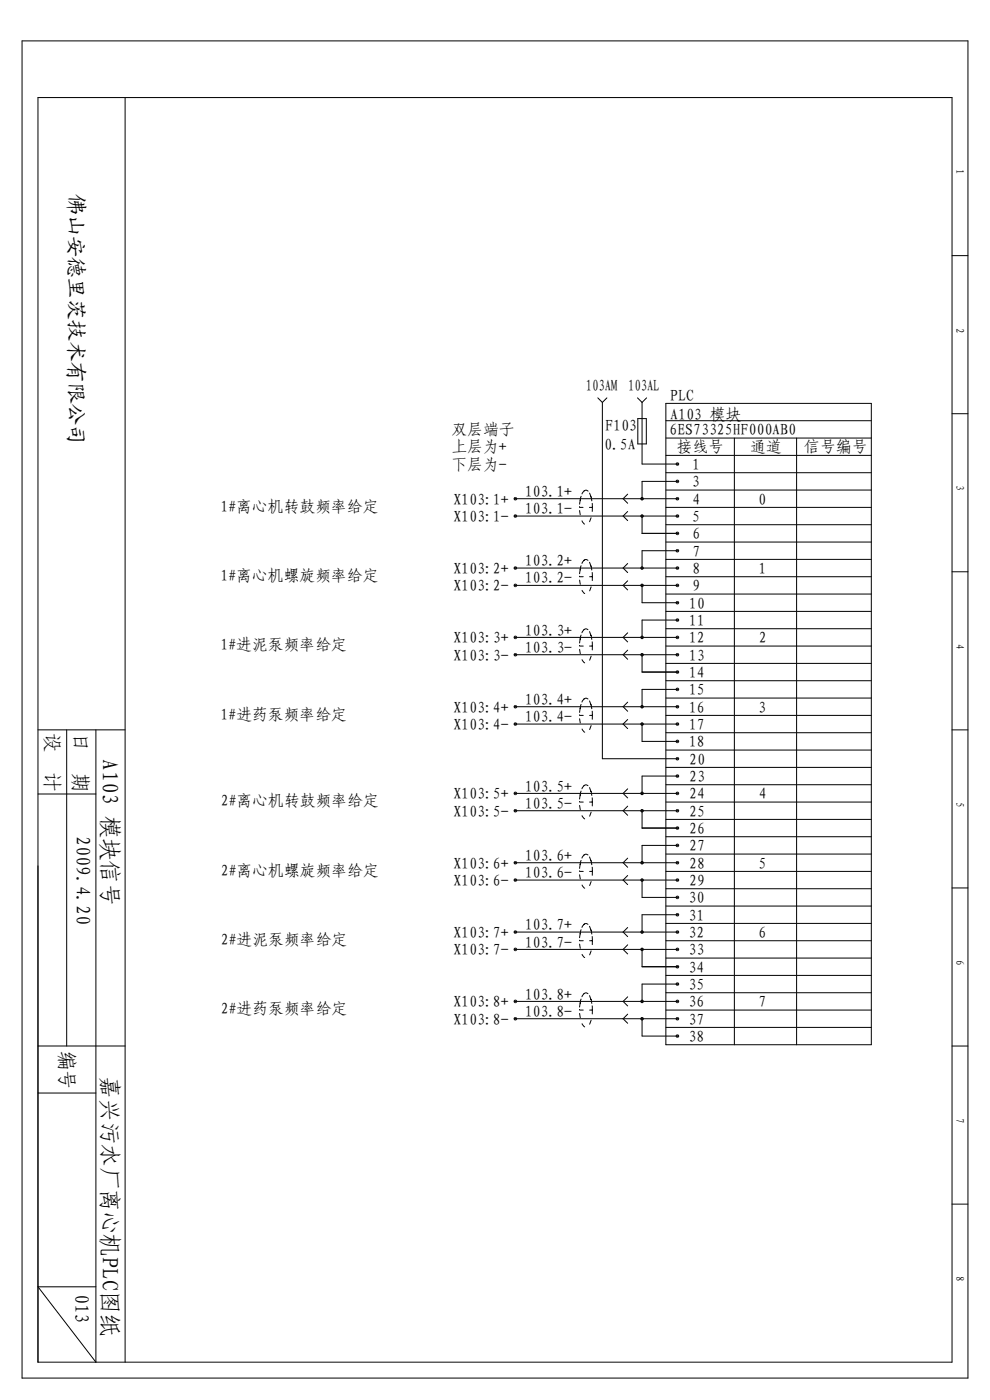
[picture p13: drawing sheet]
<svg xmlns="http://www.w3.org/2000/svg" width="210mm" height="297mm" viewBox="0 0 210 297" stroke-linecap="round" stroke-linejoin="round" font-family="sans-serif">
<defs><g id="words">
<g font-size="4.8">
<text x="21.7" y="161.1" transform="rotate(90 21.7 161.1)">A103 模块信号</text>
<text x="21.7" y="228.4" transform="rotate(90 21.7 228.4)">嘉兴污水厂离心机PLC图纸</text>
</g>
<text font-size="4.5" x="14.6" y="41.2" transform="rotate(90 14.6 41.2)">佛山安德里茨技术有限公司</text>
<g font-size="4.2">
<text x="9.7" y="155.5" transform="rotate(90 9.7 155.5)">设</text>
<text x="15.6" y="155.6" transform="rotate(90 15.6 155.6)">日</text>
<text x="9.7" y="163.9" transform="rotate(90 9.7 163.9)">计</text>
<text x="15.6" y="164" transform="rotate(90 15.6 164)">期</text>
<text x="16.2" y="177.4" transform="rotate(90 16.2 177.4)">2009.4.20</text>
<text x="12.8" y="222.9" transform="rotate(90 12.8 222.9)">编号</text>
<text x="15.9" y="274.5" transform="rotate(90 15.9 274.5)">013</text>
</g>
<g font-size="3.4">
<text x="124.2" y="82.9">103AM 103AL</text>
<text x="142.2" y="89.1">A103 模块</text>
<text x="142.2" y="85">PLC</text>
<text x="95.8" y="96">上层为+</text>
<text x="95.8" y="92.3">双层端子</text>
<text x="128.1" y="95.4">0.5A</text>
<text x="128.4" y="91.4">F103</text>
<text x="142" y="92.4">6ES73325HF000AB0</text>
<text x="143.6" y="95.9">接线号</text>
<text x="159.1" y="96">通道</text>
<text x="170.7" y="96">信号编号</text>
<text x="95.8" y="99.6">下层为-</text>
<text x="146.8" y="99.7">1</text>
<text x="96.2" y="107.1">X103:1+</text>
<text x="111.3" y="105.4">103.1+</text>
<text x="146.7" y="103.4">3</text>
<text x="146.9" y="107.1">4</text>
<text x="160.8" y="107.1">0</text>
<text x="46.8" y="108.6">1#离心机转鼓频率给定</text>
<text x="96.2" y="110.7">X103:1-</text>
<text x="111.3" y="109.1">103.1-</text>
<text x="146.8" y="110.7">5</text>
<text x="146.8" y="114.4">6</text>
<text x="146.8" y="118.1">7</text>
<text x="46.8" y="123.3">1#离心机螺旋频率给定</text>
<text x="96.2" y="125.5">X103:2-</text>
<text x="96.2" y="121.8">X103:2+</text>
<text x="111.3" y="120.1">103.2+</text>
<text x="111.3" y="123.8">103.2-</text>
<text x="146.8" y="125.5">9</text>
<text x="146.8" y="121.8">8</text>
<text x="160.9" y="121.8">1</text>
<text x="146.1" y="129.1">10</text>
<text x="46.8" y="138">1#进泥泵频率给定</text>
<text x="96.2" y="136.5">X103:3+</text>
<text x="111.3" y="134.8">103.3+</text>
<text x="146.1" y="132.8">11</text>
<text x="146.1" y="136.5">12</text>
<text x="160.9" y="136.5">2</text>
<text x="96.2" y="140.2">X103:3-</text>
<text x="111.3" y="138.5">103.3-</text>
<text x="146.1" y="140.2">13</text>
<text x="146.1" y="143.8">14</text>
<text x="111.3" y="149.5">103.4+</text>
<text x="146.1" y="147.5">15</text>
<text x="46.8" y="152.7">1#进药泵频率给定</text>
<text x="96.2" y="151.2">X103:4+</text>
<text x="96.2" y="154.9">X103:4-</text>
<text x="111.3" y="153.2">103.4-</text>
<text x="146.1" y="154.9">17</text>
<text x="146.1" y="151.2">16</text>
<text x="160.8" y="151.2">3</text>
<text x="146.1" y="158.6">18</text>
<text x="111.3" y="167.9">103.5+</text>
<text x="146.2" y="162.2">20</text>
<text x="146.2" y="165.9">23</text>
<text x="46.8" y="171.1">2#离心机转鼓频率给定</text>
<text x="96.2" y="169.6">X103:5+</text>
<text x="96.2" y="173.3">X103:5-</text>
<text x="111.3" y="171.6">103.5-</text>
<text x="146.2" y="173.3">25</text>
<text x="146.2" y="169.6">24</text>
<text x="160.9" y="169.6">4</text>
<text x="146.2" y="176.9">26</text>
<text x="46.8" y="185.8">2#离心机螺旋频率给定</text>
<text x="96.2" y="184.3">X103:6+</text>
<text x="111.3" y="182.6">103.6+</text>
<text x="146.2" y="184.3">28</text>
<text x="146.2" y="180.6">27</text>
<text x="160.9" y="184.3">5</text>
<text x="96.2" y="188">X103:6-</text>
<text x="111.3" y="186.3">103.6-</text>
<text x="146.1" y="191.7">30</text>
<text x="146.2" y="188">29</text>
<text x="111.3" y="197.4">103.7+</text>
<text x="146.1" y="195.3">31</text>
<text x="46.8" y="200.5">2#进泥泵频率给定</text>
<text x="96.2" y="202.7">X103:7-</text>
<text x="96.2" y="199">X103:7+</text>
<text x="111.3" y="201">103.7-</text>
<text x="146.1" y="202.7">33</text>
<text x="146.1" y="199">32</text>
<text x="160.9" y="199">6</text>
<text x="146.1" y="206.4">34</text>
<text x="46.8" y="215.2">2#进药泵频率给定</text>
<text x="96.2" y="213.7">X103:8+</text>
<text x="111.3" y="212.1">103.8+</text>
<text x="111.3" y="215.7">103.8-</text>
<text x="146.1" y="213.7">36</text>
<text x="146.1" y="210">35</text>
<text x="160.9" y="213.7">7</text>
<text x="96.2" y="217.4">X103:8-</text>
<text x="146.1" y="217.4">37</text>
<text x="146.1" y="221.1">38</text>
</g>
<g font-size="2.4">
<text x="202.8" y="35.9" transform="rotate(90 202.8 35.9)">1</text>
<text x="202.8" y="69.5" transform="rotate(90 202.8 69.5)">2</text>
<text x="202.8" y="102.9" transform="rotate(90 202.8 102.9)">3</text>
<text x="202.8" y="136.6" transform="rotate(90 202.8 136.6)">4</text>
<text x="202.8" y="170.1" transform="rotate(90 202.8 170.1)">5</text>
<text x="202.8" y="203.6" transform="rotate(90 202.8 203.6)">6</text>
<text x="202.8" y="237.2" transform="rotate(90 202.8 237.2)">7</text>
<text x="202.8" y="270.7" transform="rotate(90 202.8 270.7)">8</text>
</g>
</g></defs>
<g fill="none" stroke="#000" stroke-width=".21">
<path d="M4.7 8.7h200.6v283.7h-200.6zM8.1 20.7h193.8v268.3h-193.8zM26.5 20.7v268.3M201.9 54.2h3.4M126.8 84.4l1 1M127.8 85.4v75.6h15.9M128.7 84.4l-.9 1M135.2 84.4l1 1M135.3 88.8h1.8v5.4h-1.8zM136.2 85.4v13.1h7.5M137.1 84.4l-.9 1M141.2 85.6h43.6v136.1h-43.6z"/>
<path d="M141.2 96.6h43.6M141.2 92.9h43.6M141.2 89.3h43.6M155.8 92.9v128.8M169 92.9v128.8M201.9 87.8h3.4M109.3 105.8h34.4M109.3 109.5h34.4M133.1 104.8l-.9 1 .9 1M133.1 108.5l-.9 1 .9 1M133.1 119.6l-.9 .9 .9 1M136.2 109.5v3.7h7.5"/>
<path d="M141.2 111.3h43.6M141.2 107.7h43.6M141.2 104h43.6M141.2 100.3h43.6M141.2 118.7h43.6M141.2 115h43.6M143.7 102.1h-7.5v3.7M143.7 116.8h-7.5v3.7M109.3 124.2h34.4M109.3 120.5h34.4M109.3 138.9h34.4M109.3 135.2h34.4"/>
<path d="M133.1 123.2l-.9 1 .9 1M133.1 137.9l-.9 1 .9 1M133.1 134.3l-.9 .9 .9 1M136.2 124.2v3.7h7.5M136.2 138.9v3.7h7.5M141.2 126h43.6M141.2 122.4h43.6M141.2 129.7h43.6M141.2 133.4h43.6M141.2 137.1h43.6M143.7 131.6h-7.5v3.6M201.9 121.3h3.4"/>
<path d="M8.1 154.9h18.4M14.1 154.9v67M20.3 154.9v134.1l-12.2-16h12.2M109.3 149.9h34.4M109.3 153.6h34.4M133.1 149l-.9 .9 .9 1M133.1 152.7l-.9 .9 .9 1M136.2 153.6v3.7h7.5M141.2 144.4h43.6M141.2 140.7h43.6M141.2 155.5h43.6M141.2 159.1h43.6"/>
<path d="M141.2 151.8h43.6M141.2 148.1h43.6M143.7 146.3h-7.5v3.6M201.9 154.9h3.4M8.1 168.5h12.2M109.3 168.3h34.4M109.3 172h34.4M133.1 167.4l-.9 .9 .9 1M133.1 171l-.9 1 .9 1M136.2 172v3.7h7.5M141.2 177.5h43.6M141.2 170.2h43.6"/>
<path d="M141.2 173.8h43.6M141.2 166.5h43.6M141.2 162.8h43.6M143.7 164.7h-7.5v3.6M143.7 179.4h-7.5v3.6M8.1 183.7v105.3M109.3 186.7h34.4M109.3 183h34.4M109.3 197.8h34.4M133.1 185.8l-.9 .9 .9 1M133.1 182.1l-.9 .9 .9 1M133.1 196.8l-.9 1 .9 .9"/>
<path d="M136.2 186.7v3.7h7.5M141.2 181.2h43.6M141.2 188.6h43.6M141.2 184.9h43.6M141.2 199.6h43.6M141.2 195.9h43.6M141.2 192.2h43.6M143.7 194.1h-7.5v3.7M201.9 188.4h3.4M109.3 212.5h34.4M109.3 201.4h34.4M109.3 216.1h34.4"/>
<path d="M133.1 200.5l-.9 .9 .9 1M133.1 211.5l-.9 1 .9 .9M133.1 215.2l-.9 .9 .9 1M136.2 201.4v3.7h7.5M136.2 216.1v3.7h7.5M141.2 206.9h43.6M141.2 210.6h43.6M141.2 218h43.6M141.2 214.3h43.6M141.2 203.3h43.6M143.7 208.8h-7.5v3.7M8.1 231.9h12.2"/>
<path d="M8.1 221.9h18.4M201.9 221.9h3.4M201.9 255.5h3.4"/>
</g>
<g fill="#000">
<path d="M143.7 98.1a.38 .38 0 0 1 .4 .4 .38 .38 0 0 1-.4 .3z" fill-rule="evenodd"/>
<path d="M143.4 98.3l.3-.2v.7a.38 .38 0 0 1-.3-.5z" fill-rule="evenodd"/>
<path d="M109.3 109.1a.38 .38 0 0 1 .4 .4 .38 .38 0 0 1-.4 .4z" fill-rule="evenodd"/>
<path d="M109 109.3l.3-.2v.8a.38 .38 0 0 1-.3-.6z" fill-rule="evenodd"/>
<path d="M109.3 105.4a.38 .38 0 0 1 .4 .4 .38 .38 0 0 1-.4 .4z" fill-rule="evenodd"/>
<path d="M109 105.6l.3-.2v.8a.38 .38 0 0 1-.3-.6z" fill-rule="evenodd"/>
<path d="M136.2 105.4a.38 .38 0 0 1 .4 .4 .38 .38 0 0 1-.4 .4z" fill-rule="evenodd"/>
<path d="M136 105.5l.2-.1v.8a.38 .38 0 0 1-.4-.3 .38 .38 0 0 1 .2-.4z" fill-rule="evenodd"/>
<path d="M136.2 109.1a.38 .38 0 0 1 .4 .4 .38 .38 0 0 1-.4 .4z" fill-rule="evenodd"/>
<path d="M135.9 109.3l.3-.2v.8a.38 .38 0 0 1-.3-.6z" fill-rule="evenodd"/>
<path d="M143.7 105.4a.38 .38 0 0 1 .4 .4 .38 .38 0 0 1-.4 .4z" fill-rule="evenodd"/>
<path d="M143.4 105.6l.3-.2v.8a.38 .38 0 0 1-.3-.6z" fill-rule="evenodd"/>
<path d="M143.7 109.1a.38 .38 0 0 1 .4 .4 .38 .38 0 0 1-.4 .4z" fill-rule="evenodd"/>
<path d="M143.4 109.3l.3-.2v.8a.38 .38 0 0 1-.3-.6z" fill-rule="evenodd"/>
<path d="M143.7 101.8a.38 .38 0 0 1 .4 .3 .38 .38 0 0 1-.4 .4z" fill-rule="evenodd"/>
<path d="M143.4 101.9l.3-.1v.7a.38 .38 0 0 1-.3-.6z" fill-rule="evenodd"/>
<path d="M143.7 112.8a.38 .38 0 0 1 .4 .4 .38 .38 0 0 1-.4 .3z" fill-rule="evenodd"/>
<path d="M143.4 113l.3-.2v.7a.38 .38 0 0 1-.3-.5z" fill-rule="evenodd"/>
<path d="M143.7 116.5a.38 .38 0 0 1 .4 .3 .38 .38 0 0 1-.4 .4z" fill-rule="evenodd"/>
<path d="M143.4 116.7l.3-.2v.7a.38 .38 0 0 1-.3-.5z" fill-rule="evenodd"/>
<path d="M109.3 123.8a.38 .38 0 0 1 .4 .4 .38 .38 0 0 1-.4 .4z" fill-rule="evenodd"/>
<path d="M109 124l.3-.2v.8a.38 .38 0 0 1-.3-.6z" fill-rule="evenodd"/>
<path d="M109.3 120.1a.38 .38 0 0 1 .4 .4 .38 .38 0 0 1-.4 .4z" fill-rule="evenodd"/>
<path d="M109 120.3l.3-.2v.8a.38 .38 0 0 1-.3-.6z" fill-rule="evenodd"/>
<path d="M109.3 138.5a.38 .38 0 0 1 .4 .4 .38 .38 0 0 1-.4 .4z" fill-rule="evenodd"/>
<path d="M109 138.7l.3-.2v.8a.38 .38 0 0 1-.3-.6z" fill-rule="evenodd"/>
<path d="M109.3 134.9a.38 .38 0 0 1 .4 .3 .38 .38 0 0 1-.4 .4z" fill-rule="evenodd"/>
<path d="M109 135l.3-.1v.7a.38 .38 0 0 1-.3-.6z" fill-rule="evenodd"/>
<path d="M136.2 123.8a.38 .38 0 0 1 .4 .4 .38 .38 0 0 1-.4 .4z" fill-rule="evenodd"/>
<path d="M136 123.9l.2-.1v.8a.38 .38 0 0 1-.4-.3 .38 .38 0 0 1 .2-.4z" fill-rule="evenodd"/>
<path d="M136.2 120.1a.38 .38 0 0 1 .4 .4 .38 .38 0 0 1-.4 .4z" fill-rule="evenodd"/>
<path d="M135.9 120.3l.3-.2v.8a.38 .38 0 0 1-.3-.6z" fill-rule="evenodd"/>
<path d="M136.2 138.5a.38 .38 0 0 1 .4 .4 .38 .38 0 0 1-.4 .4z" fill-rule="evenodd"/>
<path d="M136 138.6l.2-.1v.8a.38 .38 0 0 1-.4-.3 .38 .38 0 0 1 .2-.4z" fill-rule="evenodd"/>
<path d="M136.2 134.9a.38 .38 0 0 1 .4 .3 .38 .38 0 0 1-.4 .4z" fill-rule="evenodd"/>
<path d="M136 134.9h.2v.7a.38 .38 0 0 1-.4-.3 .38 .38 0 0 1 .2-.4z" fill-rule="evenodd"/>
<path d="M143.7 120.1a.38 .38 0 0 1 .4 .4 .38 .38 0 0 1-.4 .4z" fill-rule="evenodd"/>
<path d="M143.4 120.3l.3-.2v.8a.38 .38 0 0 1-.3-.6z" fill-rule="evenodd"/>
<path d="M143.7 123.8a.38 .38 0 0 1 .4 .4 .38 .38 0 0 1-.4 .4z" fill-rule="evenodd"/>
<path d="M143.4 124l.3-.2v.8a.38 .38 0 0 1-.3-.6z" fill-rule="evenodd"/>
<path d="M143.7 127.5a.38 .38 0 0 1 .4 .4 .38 .38 0 0 1-.4 .4z" fill-rule="evenodd"/>
<path d="M143.4 127.7l.3-.2v.8a.38 .38 0 0 1-.3-.6z" fill-rule="evenodd"/>
<path d="M143.7 131.2a.38 .38 0 0 1 .4 .4 .38 .38 0 0 1-.4 .3z" fill-rule="evenodd"/>
<path d="M143.4 131.4l.3-.2v.7a.38 .38 0 0 1-.3-.5z" fill-rule="evenodd"/>
<path d="M143.7 134.9a.38 .38 0 0 1 .4 .3 .38 .38 0 0 1-.4 .4z" fill-rule="evenodd"/>
<path d="M143.4 135l.3-.1v.7a.38 .38 0 0 1-.3-.6z" fill-rule="evenodd"/>
<path d="M143.7 138.5a.38 .38 0 0 1 .4 .4 .38 .38 0 0 1-.4 .4z" fill-rule="evenodd"/>
<path d="M143.4 138.7l.3-.2v.8a.38 .38 0 0 1-.3-.6z" fill-rule="evenodd"/>
<path d="M109.3 149.6a.38 .38 0 0 1 .4 .3 .38 .38 0 0 1-.4 .4z" fill-rule="evenodd"/>
<path d="M109 149.8l.3-.2v.7a.38 .38 0 0 1-.3-.5z" fill-rule="evenodd"/>
<path d="M109.3 153.2a.38 .38 0 0 1 .4 .4 .38 .38 0 0 1-.4 .4z" fill-rule="evenodd"/>
<path d="M109 153.4l.3-.2v.8a.38 .38 0 0 1-.3-.6z" fill-rule="evenodd"/>
<path d="M136.2 149.6a.38 .38 0 0 1 .4 .3 .38 .38 0 0 1-.4 .4z" fill-rule="evenodd"/>
<path d="M135.9 149.8l.3-.2v.7a.38 .38 0 0 1-.3-.5z" fill-rule="evenodd"/>
<path d="M136.2 153.2a.38 .38 0 0 1 .4 .4 .38 .38 0 0 1-.4 .4z" fill-rule="evenodd"/>
<path d="M135.9 153.4l.3-.2v.8a.38 .38 0 0 1-.3-.6z" fill-rule="evenodd"/>
<path d="M143.7 142.2a.38 .38 0 0 1 .4 .4 .38 .38 0 0 1-.4 .4z" fill-rule="evenodd"/>
<path d="M143.4 142.4l.3-.2v.8a.38 .38 0 0 1-.3-.6z" fill-rule="evenodd"/>
<path d="M143.7 145.9a.38 .38 0 0 1 .4 .4 .38 .38 0 0 1-.4 .3z" fill-rule="evenodd"/>
<path d="M143.4 146.1l.3-.2v.7a.38 .38 0 0 1-.3-.5z" fill-rule="evenodd"/>
<path d="M143.7 149.6a.38 .38 0 0 1 .4 .3 .38 .38 0 0 1-.4 .4z" fill-rule="evenodd"/>
<path d="M143.4 149.8l.3-.2v.7a.38 .38 0 0 1-.3-.5z" fill-rule="evenodd"/>
<path d="M143.7 153.2a.38 .38 0 0 1 .4 .4 .38 .38 0 0 1-.4 .4z" fill-rule="evenodd"/>
<path d="M143.4 153.4l.3-.2v.8a.38 .38 0 0 1-.3-.6z" fill-rule="evenodd"/>
<path d="M143.7 156.9a.38 .38 0 0 1 .4 .4 .38 .38 0 0 1-.4 .4z" fill-rule="evenodd"/>
<path d="M143.4 157.1l.3-.2v.8a.38 .38 0 0 1-.3-.6z" fill-rule="evenodd"/>
<path d="M109.3 168a.38 .38 0 0 1 .4 .3 .38 .38 0 0 1-.4 .4z" fill-rule="evenodd"/>
<path d="M109 168.1l.3-.1v.7a.38 .38 0 0 1-.3-.6z" fill-rule="evenodd"/>
<path d="M109.3 171.6a.38 .38 0 0 1 .4 .4 .38 .38 0 0 1-.4 .4z" fill-rule="evenodd"/>
<path d="M109 171.8l.3-.2v.8a.38 .38 0 0 1-.3-.6z" fill-rule="evenodd"/>
<path d="M136.2 168a.38 .38 0 0 1 .4 .3 .38 .38 0 0 1-.4 .4z" fill-rule="evenodd"/>
<path d="M136 168h.2v.7a.38 .38 0 0 1-.4-.3 .38 .38 0 0 1 .2-.4z" fill-rule="evenodd"/>
<path d="M136.2 171.6a.38 .38 0 0 1 .4 .4 .38 .38 0 0 1-.4 .4z" fill-rule="evenodd"/>
<path d="M135.9 171.8l.3-.2v.8a.38 .38 0 0 1-.3-.6z" fill-rule="evenodd"/>
<path d="M143.7 160.6a.38 .38 0 0 1 .4 .4 .38 .38 0 0 1-.4 .4z" fill-rule="evenodd"/>
<path d="M143.4 160.8l.3-.2v.8a.38 .38 0 0 1-.3-.6z" fill-rule="evenodd"/>
<path d="M143.7 164.3a.38 .38 0 0 1 .4 .4 .38 .38 0 0 1-.4 .3z" fill-rule="evenodd"/>
<path d="M143.4 164.5l.3-.2v.7a.38 .38 0 0 1-.3-.5z" fill-rule="evenodd"/>
<path d="M143.7 168a.38 .38 0 0 1 .4 .3 .38 .38 0 0 1-.4 .4z" fill-rule="evenodd"/>
<path d="M143.4 168.1l.3-.1v.7a.38 .38 0 0 1-.3-.6z" fill-rule="evenodd"/>
<path d="M143.7 171.6a.38 .38 0 0 1 .4 .4 .38 .38 0 0 1-.4 .4z" fill-rule="evenodd"/>
<path d="M143.4 171.8l.3-.2v.8a.38 .38 0 0 1-.3-.6z" fill-rule="evenodd"/>
<path d="M143.7 175.3a.38 .38 0 0 1 .4 .4 .38 .38 0 0 1-.4 .4z" fill-rule="evenodd"/>
<path d="M143.4 175.5l.3-.2v.8a.38 .38 0 0 1-.3-.6z" fill-rule="evenodd"/>
<path d="M143.7 179a.38 .38 0 0 1 .4 .4 .38 .38 0 0 1-.4 .3z" fill-rule="evenodd"/>
<path d="M143.4 179.2l.3-.2v.7a.38 .38 0 0 1-.3-.5z" fill-rule="evenodd"/>
<path d="M109.3 186.3a.38 .38 0 0 1 .4 .4 .38 .38 0 0 1-.4 .4z" fill-rule="evenodd"/>
<path d="M109 186.5l.3-.2v.8a.38 .38 0 0 1-.3-.6z" fill-rule="evenodd"/>
<path d="M109.3 182.7a.38 .38 0 0 1 .4 .3 .38 .38 0 0 1-.4 .4z" fill-rule="evenodd"/>
<path d="M109 182.9l.3-.2v.7a.38 .38 0 0 1-.3-.5z" fill-rule="evenodd"/>
<path d="M109.3 197.4a.38 .38 0 0 1 .4 .4 .38 .38 0 0 1-.4 .3z" fill-rule="evenodd"/>
<path d="M109 197.6l.3-.2v.7a.38 .38 0 0 1-.3-.5z" fill-rule="evenodd"/>
<path d="M136.2 186.3a.38 .38 0 0 1 .4 .4 .38 .38 0 0 1-.4 .4z" fill-rule="evenodd"/>
<path d="M135.9 186.5l.3-.2v.8a.38 .38 0 0 1-.3-.6z" fill-rule="evenodd"/>
<path d="M136.2 182.7a.38 .38 0 0 1 .4 .3 .38 .38 0 0 1-.4 .4z" fill-rule="evenodd"/>
<path d="M135.9 182.9l.3-.2v.7a.38 .38 0 0 1-.3-.5z" fill-rule="evenodd"/>
<path d="M136.2 197.4a.38 .38 0 0 1 .4 .4 .38 .38 0 0 1-.4 .3z" fill-rule="evenodd"/>
<path d="M135.9 197.6l.3-.2v.7a.38 .38 0 0 1-.3-.5z" fill-rule="evenodd"/>
<path d="M143.7 182.7a.38 .38 0 0 1 .4 .3 .38 .38 0 0 1-.4 .4z" fill-rule="evenodd"/>
<path d="M143.4 182.9l.3-.2v.7a.38 .38 0 0 1-.3-.5z" fill-rule="evenodd"/>
<path d="M143.7 186.3a.38 .38 0 0 1 .4 .4 .38 .38 0 0 1-.4 .4z" fill-rule="evenodd"/>
<path d="M143.4 186.5l.3-.2v.8a.38 .38 0 0 1-.3-.6z" fill-rule="evenodd"/>
<path d="M143.7 190a.38 .38 0 0 1 .4 .4 .38 .38 0 0 1-.4 .4z" fill-rule="evenodd"/>
<path d="M143.4 190.2l.3-.2v.8a.38 .38 0 0 1-.3-.6z" fill-rule="evenodd"/>
<path d="M143.7 193.7a.38 .38 0 0 1 .4 .4 .38 .38 0 0 1-.4 .4z" fill-rule="evenodd"/>
<path d="M143.4 193.9l.3-.2v.8a.38 .38 0 0 1-.3-.6z" fill-rule="evenodd"/>
<path d="M143.7 197.4a.38 .38 0 0 1 .4 .4 .38 .38 0 0 1-.4 .3z" fill-rule="evenodd"/>
<path d="M143.4 197.6l.3-.2v.7a.38 .38 0 0 1-.3-.5z" fill-rule="evenodd"/>
<path d="M109.3 212.1a.38 .38 0 0 1 .4 .4 .38 .38 0 0 1-.4 .3z" fill-rule="evenodd"/>
<path d="M109 212.3l.3-.2v.7a.38 .38 0 0 1-.3-.5z" fill-rule="evenodd"/>
<path d="M109.3 215.8a.38 .38 0 0 1 .4 .3 .38 .38 0 0 1-.4 .4z" fill-rule="evenodd"/>
<path d="M109 216l.3-.2v.7a.38 .38 0 0 1-.3-.5z" fill-rule="evenodd"/>
<path d="M109.3 201.1a.38 .38 0 0 1 .4 .3 .38 .38 0 0 1-.4 .4z" fill-rule="evenodd"/>
<path d="M109 201.2l.3-.1v.7a.38 .38 0 0 1-.3-.6z" fill-rule="evenodd"/>
<path d="M136.2 212.1a.38 .38 0 0 1 .4 .4 .38 .38 0 0 1-.4 .3z" fill-rule="evenodd"/>
<path d="M136 212.1h.2v.7a.38 .38 0 0 1-.4-.2 .38 .38 0 0 1 .2-.5z" fill-rule="evenodd"/>
<path d="M136.2 201.1a.38 .38 0 0 1 .4 .3 .38 .38 0 0 1-.4 .4z" fill-rule="evenodd"/>
<path d="M136 201.1h.2v.7a.38 .38 0 0 1-.4-.3 .38 .38 0 0 1 .2-.4z" fill-rule="evenodd"/>
<path d="M136.2 215.8a.38 .38 0 0 1 .4 .3 .38 .38 0 0 1-.4 .4z" fill-rule="evenodd"/>
<path d="M135.9 216l.3-.2v.7a.38 .38 0 0 1-.3-.5z" fill-rule="evenodd"/>
<path d="M143.7 201.1a.38 .38 0 0 1 .4 .3 .38 .38 0 0 1-.4 .4z" fill-rule="evenodd"/>
<path d="M143.4 201.2l.3-.1v.7a.38 .38 0 0 1-.3-.6z" fill-rule="evenodd"/>
<path d="M143.7 204.7a.38 .38 0 0 1 .4 .4 .38 .38 0 0 1-.4 .4z" fill-rule="evenodd"/>
<path d="M143.4 204.9l.3-.2v.8a.38 .38 0 0 1-.3-.6z" fill-rule="evenodd"/>
<path d="M143.7 208.4a.38 .38 0 0 1 .4 .4 .38 .38 0 0 1-.4 .4z" fill-rule="evenodd"/>
<path d="M143.4 208.6l.3-.2v.8a.38 .38 0 0 1-.3-.6z" fill-rule="evenodd"/>
<path d="M143.7 212.1a.38 .38 0 0 1 .4 .4 .38 .38 0 0 1-.4 .3z" fill-rule="evenodd"/>
<path d="M143.4 212.3l.3-.2v.7a.38 .38 0 0 1-.3-.5z" fill-rule="evenodd"/>
<path d="M143.7 215.8a.38 .38 0 0 1 .4 .3 .38 .38 0 0 1-.4 .4z" fill-rule="evenodd"/>
<path d="M143.4 216l.3-.2v.7a.38 .38 0 0 1-.3-.5z" fill-rule="evenodd"/>
<path d="M143.7 219.4a.38 .38 0 0 1 .4 .4 .38 .38 0 0 1-.4 .4z" fill-rule="evenodd"/>
<path d="M143.4 219.6l.3-.2v.8a.38 .38 0 0 1-.3-.6z" fill-rule="evenodd"/>
</g>
<path d="M123.7 104.4l.6-.4a1.58 1.58 0 0 1 1 1.4 7.6 7.6 0 0 1-.4 5.5l-.6 .4a1.58 1.58 0 0 1-1.1-1.4 7.6 7.6 0 0 1 .5-5.5l.6-.4a1.58 1.58 0 0 1 1 1.4l.3 2.3h-2.7l.1-.9a5 5 0 0 1 .7-2.4zM123.7 119.1l.6-.4a1.58 1.58 0 0 1 1 1.4 7.6 7.6 0 0 1-.4 5.5l-.6 .4a1.58 1.58 0 0 1-1.1-1.4 7.6 7.6 0 0 1 .5-5.5l.6-.4a1.58 1.58 0 0 1 1 1.4l.3 2.3h-2.7l.1-.9a5 5 0 0 1 .7-2.4zM123.7 133.8l.6-.4a1.58 1.58 0 0 1 1 1.4 7.6 7.6 0 0 1-.4 5.6l-.6 .3a1.58 1.58 0 0 1-1.1-1.3 7.6 7.6 0 0 1 .5-5.6l.6-.4a1.58 1.58 0 0 1 1 1.4l.3 2.3h-2.7l.1-.9a5 5 0 0 1 .7-2.4zM123.7 148.5l.6-.4a1.58 1.58 0 0 1 1 1.4 7.6 7.6 0 0 1-.4 5.6l-.6 .3a1.58 1.58 0 0 1-1.1-1.3 7.6 7.6 0 0 1 .5-5.6l.6-.4a1.58 1.58 0 0 1 1 1.4l.3 2.3h-2.7l.1-.9a5 5 0 0 1 .7-2.4zM123.7 166.9l.6-.4a1.58 1.58 0 0 1 1 1.4 7.6 7.6 0 0 1-.4 5.6l-.6 .3a1.58 1.58 0 0 1-1.1-1.3 7.6 7.6 0 0 1 .5-5.6l.6-.4a1.58 1.58 0 0 1 1 1.4l.3 2.3h-2.7l.1-.9a5 5 0 0 1 .7-2.4zM123.7 181.6l.6-.4a1.58 1.58 0 0 1 1 1.4 7.6 7.6 0 0 1-.4 5.6l-.6 .3a1.58 1.58 0 0 1-1.1-1.3 7.6 7.6 0 0 1 .5-5.6l.6-.4a1.58 1.58 0 0 1 1 1.4l.3 2.3h-2.7l.1-.9a5 5 0 0 1 .7-2.4zM123.7 196.3l.6-.4a1.58 1.58 0 0 1 1 1.4 7.6 7.6 0 0 1-.4 5.6l-.6 .3a1.58 1.58 0 0 1-1.1-1.3 7.6 7.6 0 0 1 .5-5.6l.6-.4a1.58 1.58 0 0 1 1 1.4l.3 2.3h-2.7l.1-.8a5 5 0 0 1 .7-2.5zM123.7 211l.6-.3a1.58 1.58 0 0 1 1 1.3 7.6 7.6 0 0 1-.4 5.6l-.6 .4a1.58 1.58 0 0 1-1.1-1.4 7.6 7.6 0 0 1 .5-5.6l.6-.3a1.58 1.58 0 0 1 1 1.3l.3 2.3h-2.7l.1-.8a5 5 0 0 1 .7-2.5z" fill="none" stroke="#000" stroke-width=".21" stroke-dasharray=".9 1.4"/>
<use href="#words"/>
</svg>
